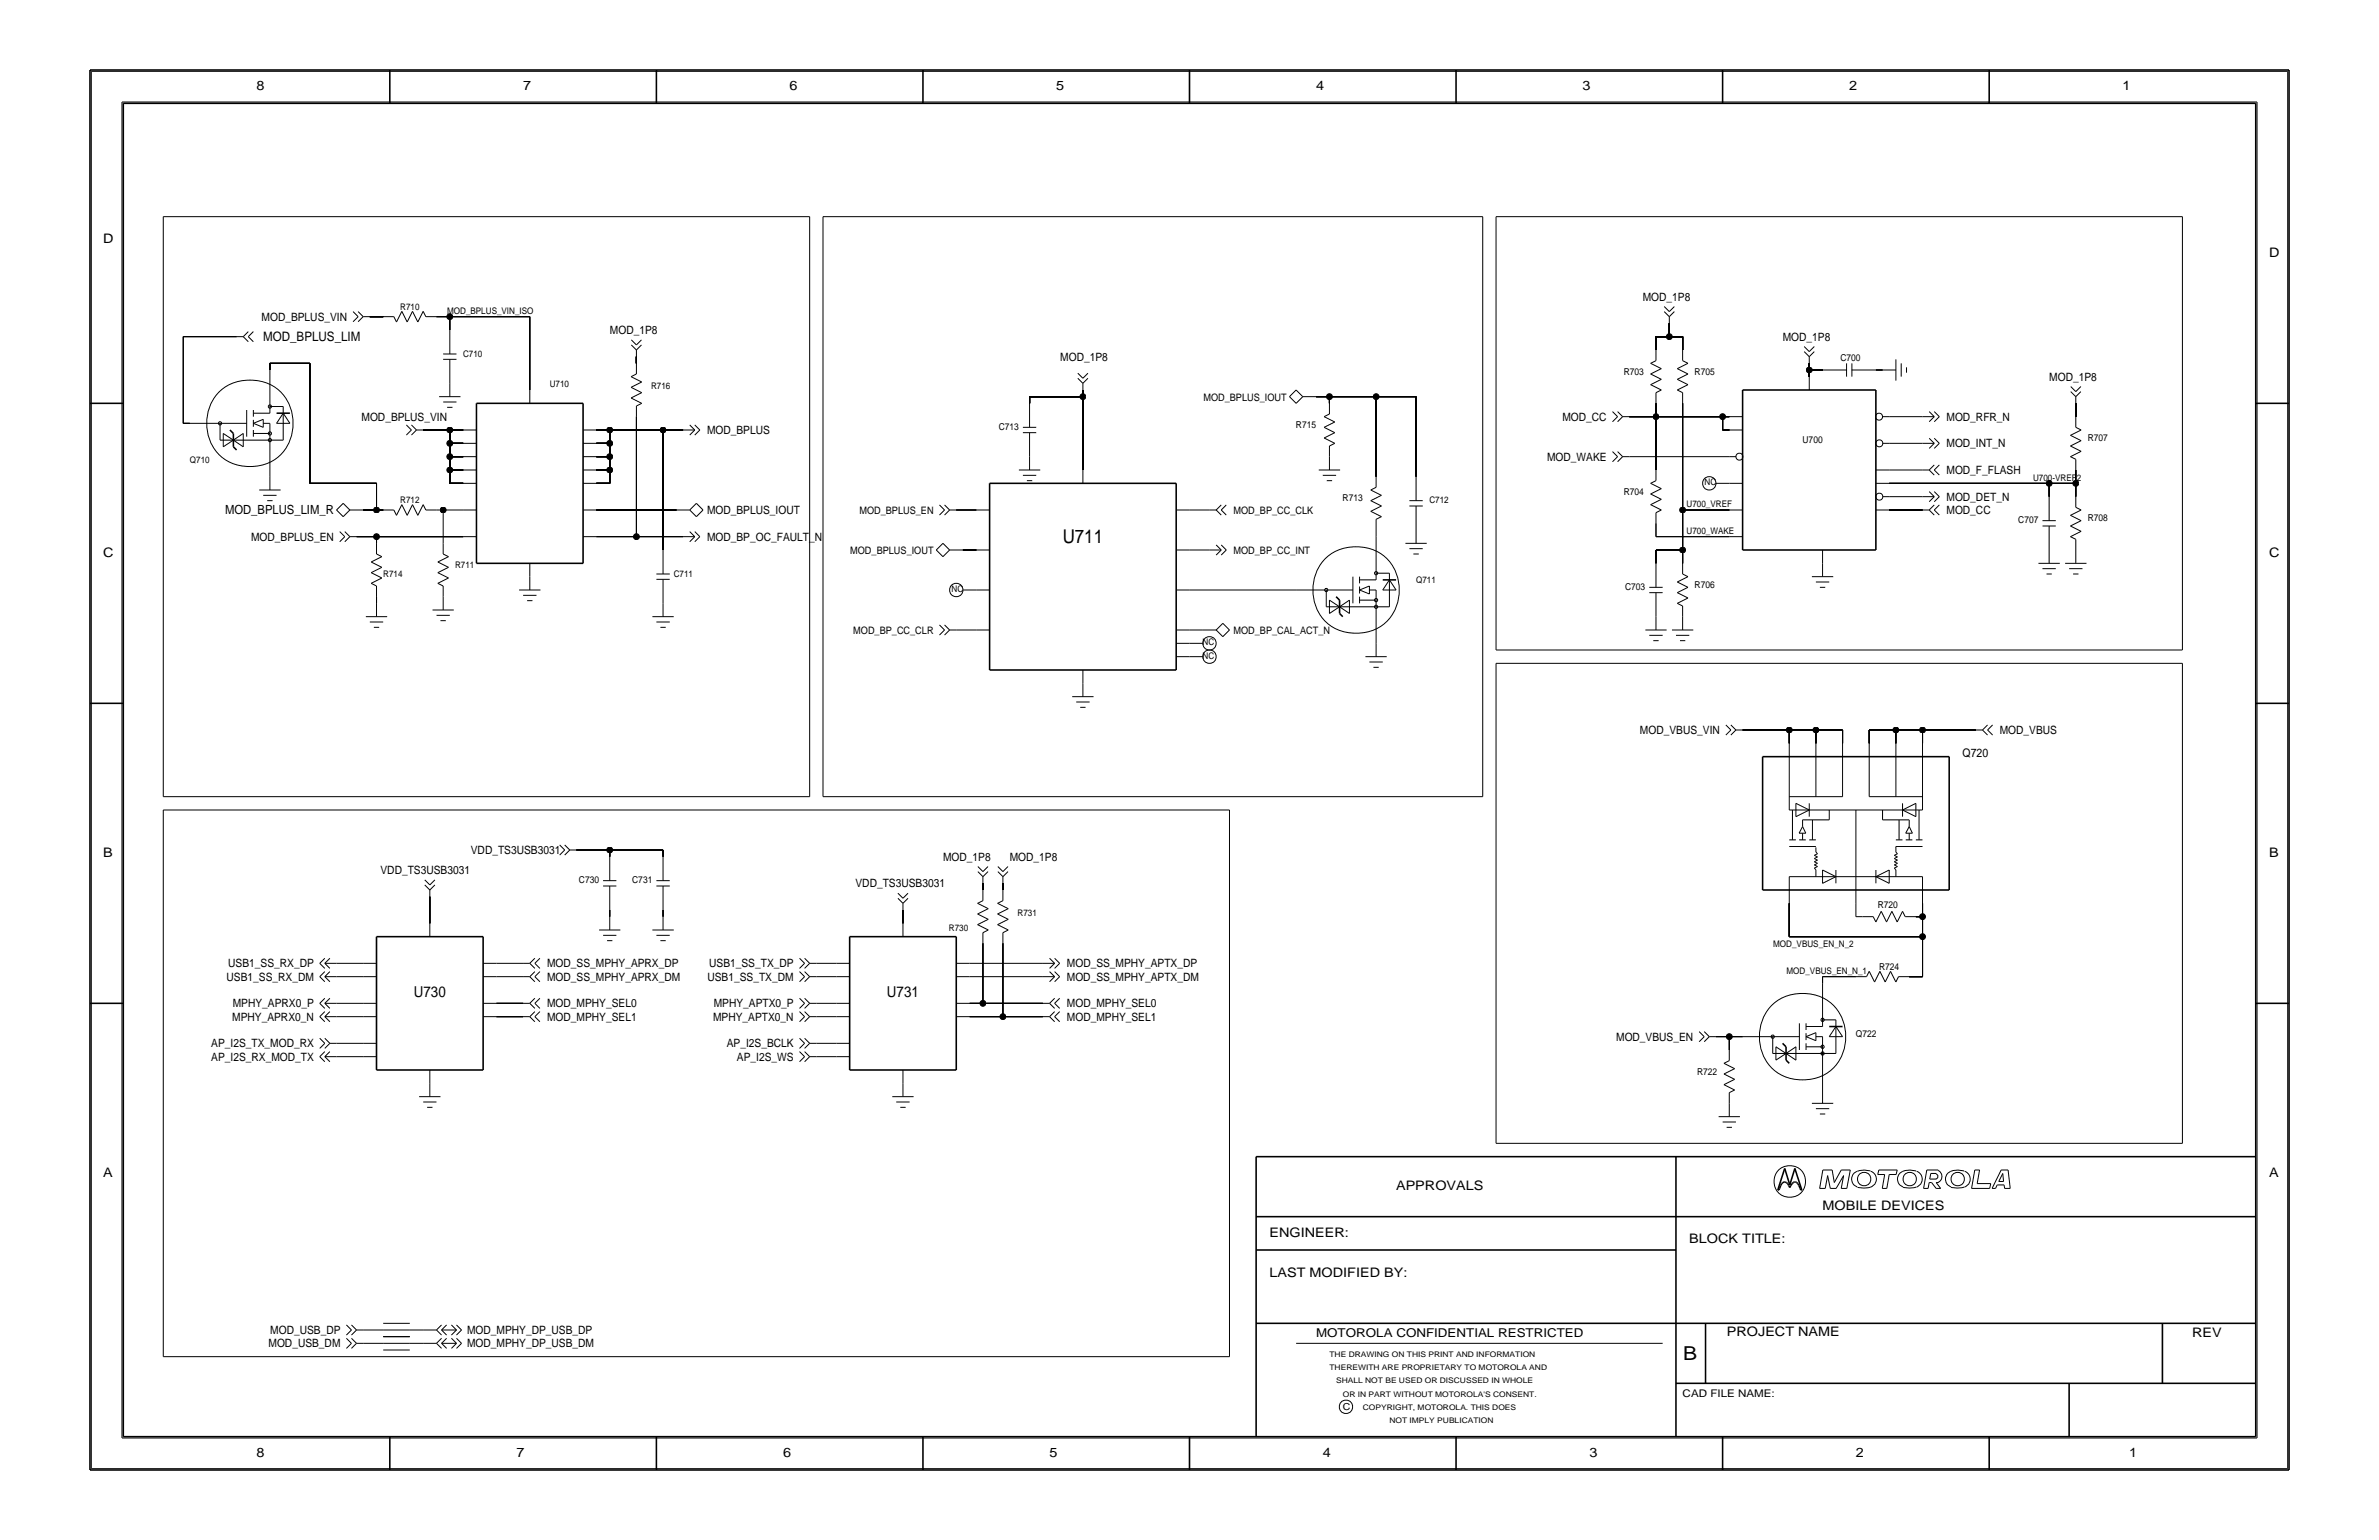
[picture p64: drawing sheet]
<svg xmlns="http://www.w3.org/2000/svg" width="432mm" height="279mm" viewBox="0 0 432 279" stroke-linecap="round" stroke-linejoin="round" font-family="sans-serif">
<defs><g id="words">
<text font-size="3.5" x="305.5" y="246.7">B</text>
<text font-size="3.4" x="192.9" y="98.6">U711</text>
<g font-size="2.7">
<text x="75.1" y="180.8">U730</text>
<text x="161" y="180.8">U731</text>
</g>
<g font-size="2.4">
<text x="46.6" y="16.3">8</text>
<text x="94.9" y="16.3">7</text>
<text x="143.3" y="16.3">6</text>
<text x="191.7" y="16.3">5</text>
<text x="238.9" y="16.3">4</text>
<text x="287.3" y="16.3">3</text>
<text x="335.6" y="16.3">2</text>
<text x="385.2" y="16.3">1</text>
<text x="18.7" y="44.1">D</text>
<text x="411.8" y="46.6">D</text>
<text x="47.8" y="61.8">MOD_BPLUS_LIM</text>
<text x="18.7" y="101">C</text>
<text x="411.8" y="101">C</text>
<text x="18.7" y="155.4">B</text>
<text x="411.8" y="155.4">B</text>
<text x="18.7" y="213.5">A</text>
<text x="253.4" y="215.9">APPROVALS</text>
<text x="411.8" y="213.5">A</text>
<text x="330.8" y="219.5">MOBILE DEVICES</text>
<text x="230.4" y="224.4">ENGINEER:</text>
<text x="306.6" y="225.6">BLOCK TITLE:</text>
<text x="230.4" y="231.6">LAST MODIFIED BY:</text>
<text x="313.4" y="242.4">PROJECT NAME</text>
<text x="397.9" y="242.5">REV</text>
<text x="46.6" y="264.3">8</text>
<text x="93.7" y="264.3">7</text>
<text x="142.1" y="264.3">6</text>
<text x="190.5" y="264.3">5</text>
<text x="240.1" y="264.3">4</text>
<text x="288.5" y="264.3">3</text>
<text x="336.9" y="264.3">2</text>
<text x="386.4" y="264.3">1</text>
</g>
<text font-size="2.3" x="40.8" y="93.3">MOD_BPLUS_LIM_R</text>
<text font-size="2.2" x="238.9" y="242.5">MOTOROLA CONFIDENTIAL RESTRICTED</text>
<g font-size="2.1">
<text x="47.5" y="58.2">MOD_BPLUS_VIN</text>
<text x="298.2" y="54.5">MOD_1P8</text>
<text x="110.7" y="60.6">MOD_1P8</text>
<text x="192.4" y="65.4">MOD_1P8</text>
<text x="323.6" y="61.8">MOD_1P8</text>
<text x="372" y="69.1">MOD_1P8</text>
<text x="65.6" y="76.3">MOD_BPLUS_VIN</text>
<text x="283.6" y="76.3">MOD_CC</text>
<text x="353.3" y="76.3">MOD_RFR_N</text>
<text x="128.3" y="78.7">MOD_BPLUS</text>
<text x="280.8" y="83.6">MOD_WAKE</text>
<text x="353.3" y="81.2">MOD_INT_N</text>
<text x="353.3" y="86">MOD_F_FLASH</text>
<text x="128.3" y="93.3">MOD_BPLUS_IOUT</text>
<text x="353.3" y="93.3">MOD_CC</text>
<text x="353.3" y="90.8">MOD_DET_N</text>
<text x="45.6" y="98.1">MOD_BPLUS_EN</text>
<text x="128.3" y="98.1">MOD_BP_OC_FAULT_N</text>
<text x="297.7" y="133.2">MOD_VBUS_VIN</text>
<text x="356.2" y="137.3">Q720</text>
<text x="363" y="133.2">MOD_VBUS</text>
<text x="85.5" y="154.9">VDD_TS3USB3031</text>
<text x="69.1" y="158.6">VDD_TS3USB3031</text>
<text x="155.3" y="161">VDD_TS3USB3031</text>
<text x="171.2" y="156.1">MOD_1P8</text>
<text x="183.3" y="156.1">MOD_1P8</text>
<text x="41.1" y="177.9">USB1_SS_RX_DM</text>
<text x="41.4" y="175.5">USB1_SS_RX_DP</text>
<text x="99.3" y="177.9">MOD_SS_MPHY_APRX_DM</text>
<text x="99.3" y="175.5">MOD_SS_MPHY_APRX_DP</text>
<text x="128.4" y="177.9">USB1_SS_TX_DM</text>
<text x="128.7" y="175.5">USB1_SS_TX_DP</text>
<text x="193.6" y="177.9">MOD_SS_MPHY_APTX_DM</text>
<text x="193.6" y="175.5">MOD_SS_MPHY_APTX_DP</text>
<text x="42.2" y="185.2">MPHY_APRX0_N</text>
<text x="42.3" y="182.8">MPHY_APRX0_P</text>
<text x="99.3" y="185.2">MOD_MPHY_SEL1</text>
<text x="99.3" y="182.8">MOD_MPHY_SEL0</text>
<text x="129.4" y="185.2">MPHY_APTX0_N</text>
<text x="129.5" y="182.8">MPHY_APTX0_P</text>
<text x="193.6" y="185.2">MOD_MPHY_SEL1</text>
<text x="193.6" y="182.8">MOD_MPHY_SEL0</text>
<text x="38.3" y="190">AP_I2S_TX_MOD_RX</text>
<text x="131.9" y="190">AP_I2S_BCLK</text>
<text x="293.3" y="188.8">MOD_VBUS_EN</text>
<text x="38.3" y="192.4">AP_I2S_RX_MOD_TX</text>
<text x="133.8" y="192.4">AP_I2S_WS</text>
<text x="48.7" y="244.4">MOD_USB_DM</text>
<text x="49" y="242">MOD_USB_DP</text>
<text x="84.8" y="244.4">MOD_MPHY_DP_USB_DM</text>
<text x="84.8" y="242">MOD_MPHY_DP_USB_DP</text>
</g>
<g font-size="1.9">
<text x="218.4" y="72.7">MOD_BPLUS_IOUT</text>
<text x="156" y="93.3">MOD_BPLUS_EN</text>
<text x="223.9" y="93.3">MOD_BP_CC_CLK</text>
<text x="154.3" y="100.5">MOD_BPLUS_IOUT</text>
<text x="223.9" y="100.5">MOD_BP_CC_INT</text>
<text x="154.9" y="115">MOD_BP_CC_CLR</text>
<text x="223.9" y="115">MOD_BP_CAL_ACT_N</text>
<text x="305.4" y="253.4">CAD FILE NAME:</text>
</g>
<g font-size="1.7">
<text x="334.1" y="65.4">C700</text>
<text x="294.7" y="68">R703</text>
<text x="307.6" y="68">R705</text>
<text x="235.2" y="77.7">R715</text>
<text x="181.3" y="78">C713</text>
<text x="327.2" y="80.4">U700</text>
<text x="378.9" y="80.1">R707</text>
<text x="294.7" y="89.8">R704</text>
<text x="243.7" y="91">R713</text>
<text x="366.3" y="94.9">C707</text>
<text x="378.9" y="94.6">R708</text>
<text x="295" y="107">C703</text>
<text x="307.6" y="106.7">R706</text>
<text x="105.1" y="160.3">C730</text>
<text x="114.8" y="160.3">C731</text>
<text x="340.8" y="164.8">R720</text>
<text x="341.1" y="176">R724</text>
<text x="336.9" y="188.1">Q722</text>
<text x="308" y="195">R722</text>
<text x="243.7" y="255.8">C</text>
</g>
<g font-size="1.6">
<text x="72.6" y="56.2">R710</text>
<text x="81.2" y="57">MOD_BPLUS_VIN_ISO</text>
<text x="84.1" y="64.7">C710</text>
<text x="99.8" y="70.2">U710</text>
<text x="118.2" y="70.7">R716</text>
<text x="34.5" y="84.1">Q710</text>
<text x="309.4" y="88.1">NC</text>
<text x="369" y="87.2">U700-VREF2</text>
<text x="72.6" y="91.3">R712</text>
<text x="259.4" y="91.3">C712</text>
<text x="306.1" y="92">U700_VREF</text>
<text x="306.1" y="96.9">U700_WAKE</text>
<text x="69.5" y="104.6">R714</text>
<text x="82.6" y="103.1">R711</text>
<text x="122.3" y="104.6">C711</text>
<text x="172.7" y="107.4">NC</text>
<text x="257" y="105.8">Q711</text>
<text x="218.3" y="119.5">NC</text>
<text x="218.3" y="117.1">NC</text>
<text x="184.7" y="166.2">R731</text>
<text x="172.2" y="168.8">R730</text>
<text x="321.9" y="171.9">MOD_VBUS_EN_N_2</text>
<text x="324.3" y="176.7">MOD_VBUS_EN_N_1</text>
</g>
<g font-size="1.4">
<text x="241.3" y="246.1">THE DRAWING ON THIS PRINT AND INFORMATION</text>
<text x="241.3" y="248.6">THEREWITH ARE PROPRIETARY TO MOTOROLA AND</text>
<text x="242.5" y="251">SHALL NOT BE USED OR DISCUSSED IN WHOLE</text>
<text x="243.7" y="253.4">OR IN PART WITHOUT MOTOROLA'S CONSENT.</text>
<text x="247.3" y="255.8">COPYRIGHT, MOTOROLA. THIS DOES</text>
<text x="252.2" y="258.2">NOT IMPLY PUBLICATION</text>
</g>
</g></defs>
<!-- layer: Nets -->
<g fill="none" stroke="#000" stroke-width=".18">
<path d="M29.6 39.3v105.2zM29.6 39.3h117.4zM147 39.3v105.2zM149.4 39.3h119.7zM149.4 39.3v105.2zM269.1 39.3v105.2zM271.5 39.3h124.6zM271.5 39.3v78.6zM396.1 39.3v78.6zM67.1 57.5h2.4zM79.2 57.5h2.4zM81.6 57.5h14.6z"/>
<path d="M81.6 57.5v2.4zM96.2 57.5v13.3zM303 58.7v2.4zM33.3 76.8h1.2zM33.3 61.1h9.6zM33.3 61.1v15.7zM49 65.9h7.2zM49 65.9v1.2zM56.2 65.9v21.8zM76.8 78h4.8zM81.6 78h2.5zM81.6 78v2.4z"/>
<path d="M108.3 78h2.4zM110.7 78v2.4zM110.7 78h9.6zM115.5 75.6v21.8zM115.5 64.7v1.2zM120.3 78v21.8zM120.3 78h3.7zM186.9 72v1.2zM186.9 72h9.6zM196.5 72v13.3zM196.5 70.8v1.2zM238.9 72h2.4z"/>
<path d="M241.3 72v1.2zM241.3 72h8.5zM249.8 72v14.5zM249.8 72h7.2zM257 72v14.5zM295.7 75.6h4.9zM300.6 75.6h12.1zM300.6 61.1v2.4zM300.6 75.6v9.7zM300.6 73.2v2.4zM300.6 61.1h2.4zM303 61.1h2.4z"/>
<path d="M305.4 61.1v2.4zM305.4 73.2v19.3zM312.7 78h1.2zM312.7 75.6v2.4zM312.7 75.6h1.2zM328.4 67.1v1.2zM328.4 65.9v1.2zM328.4 67.1h2.4zM340.5 67.1h1.2zM342.9 75.6h6zM376.8 73.2v2.4zM56.2 87.7h12.1z"/>
<path d="M64.7 97.4h3.6zM65.9 92.5h2.4zM68.3 92.5h1.2zM68.3 87.7v4.8zM68.3 97.4v1.2zM68.3 97.4h15.8zM79.2 92.5h1.2zM80.4 92.5h3.7zM80.4 92.5v6.1zM81.6 80.4h2.5zM81.6 80.4v2.5zM81.6 82.9h2.5z"/>
<path d="M81.6 82.9v2.4zM81.6 85.3h2.5zM81.6 85.3v2.4zM81.6 87.7h2.5zM108.3 97.4h7.2zM108.3 87.7h2.4zM108.3 85.3h2.4zM108.3 82.9h2.4zM108.3 80.4h2.4zM108.3 92.5h14.5zM110.7 85.3v2.4zM110.7 82.9v2.4z"/>
<path d="M110.7 80.4v2.5zM115.5 97.4h8.5zM173.6 92.5h3.6zM174.8 99.8h2.4zM215.9 99.8h3.6zM215.9 92.5h3.6zM249.8 96.2v1.2zM295.7 82.9h18.2zM300.6 94.9v2.5zM300.6 97.4h13.3zM300.6 99.8v2.4zM300.6 99.8h4.8z"/>
<path d="M305.4 99.8v2.4zM305.4 92.5v7.3zM305.4 92.5h8.5zM342.9 87.7h29zM342.9 92.5h6zM342.9 90.1h6zM342.9 85.3h6zM342.9 80.4h6zM371.9 87.7v2.4zM371.9 87.7h4.9zM376.8 87.7v2.4zM376.8 85.3v2.4z"/>
<path d="M68.3 108.3v1.2zM173.6 114.3h3.6zM215.9 114.3h2.4zM215.9 107h19.4zM271.5 117.9h124.6zM271.5 120.3h124.6zM271.5 120.3v87.1zM316.3 132.4h8.5zM324.8 132.4v2.5zM324.8 132.4h4.8zM329.6 132.4v2.5zM329.6 132.4h4.8z"/>
<path d="M334.4 132.4v2.5zM339.3 132.4v2.5zM339.3 132.4h4.8zM344.1 132.4v2.5zM344.1 132.4h4.8zM348.9 132.4h9.7zM348.9 132.4v2.5zM396.1 120.3v87.1zM29.6 144.5h117.4zM29.6 147v99.1zM29.6 147h193.6zM104.6 154.2h6.1z"/>
<path d="M110.7 154.2v1.2zM110.7 154.2h9.6zM120.3 154.2v1.2zM149.4 144.5h119.7zM223.2 147v99.1zM61.1 177.2h4.8zM61.1 174.8h4.8zM78 162.7v4.8zM90.1 177.2h4.8zM90.1 174.8h4.8zM110.7 165.1v1.2zM120.3 165.1v1.2z"/>
<path d="M148.2 174.8h3.6zM148.2 177.2h3.6zM163.9 165.1v2.4zM176 174.8h13.3zM176 177.2h13.3zM178.4 160.3v1.2zM178.4 171.1v10.9zM182 160.3v1.2zM182 171.1v13.4zM324.8 163.9v6zM324.8 169.9h24.1zM330.8 177.2v1.2z"/>
<path d="M330.8 177.2h6.1zM336.9 163.9v2.4zM336.9 166.3h1.2zM346.5 177.2h2.4zM347.7 166.3h1.2zM348.9 163.9v2.4zM348.9 166.3v3.6zM348.9 169.9v7.3zM61.1 191.7h4.8zM61.1 189.3h4.8zM61.1 184.5h4.8zM61.1 182h4.8z"/>
<path d="M90.1 182h4.8zM90.1 184.5h4.8zM148.2 191.7h3.6zM148.2 189.3h3.6zM148.2 184.5h3.6zM148.2 182h3.6zM176 182h2.4zM176 184.5h6zM178.4 182h10.9zM182 184.5h7.3zM311.5 188.1h2.4zM313.9 188.1v2.4z"/>
<path d="M313.9 188.1h2.4zM271.5 207.4h124.6zM29.6 246.1h193.6zM65.9 243.7h3.6zM65.9 241.3h3.6zM74.4 243.7h2.4zM74.4 241.3h2.4z"/>
</g>
<g fill="#000" stroke="#000" stroke-width=".18">
<circle cx="81.6" cy="57.5" r=".53"/>
<circle cx="81.6" cy="78" r=".53"/>
<circle cx="110.7" cy="78" r=".53"/>
<circle cx="120.3" cy="78" r=".53"/>
<circle cx="196.5" cy="72" r=".53"/>
<circle cx="241.3" cy="72" r=".53"/>
<circle cx="249.8" cy="72" r=".53"/>
<circle cx="300.6" cy="75.6" r=".53"/>
<circle cx="303" cy="61.1" r=".53"/>
<circle cx="312.7" cy="75.6" r=".53"/>
<circle cx="328.4" cy="67.1" r=".53"/>
<circle cx="68.3" cy="97.4" r=".53"/>
<circle cx="68.3" cy="92.5" r=".53"/>
<circle cx="80.4" cy="92.5" r=".53"/>
<circle cx="81.6" cy="85.3" r=".53"/>
<circle cx="81.6" cy="80.4" r=".53"/>
<circle cx="81.6" cy="82.9" r=".53"/>
<circle cx="110.7" cy="82.9" r=".53"/>
<circle cx="110.7" cy="80.4" r=".53"/>
<circle cx="110.7" cy="85.3" r=".53"/>
<circle cx="115.5" cy="97.4" r=".53"/>
<circle cx="305.4" cy="99.8" r=".53"/>
<circle cx="305.4" cy="92.5" r=".53"/>
<circle cx="371.9" cy="87.7" r=".53"/>
<circle cx="376.8" cy="87.7" r=".53"/>
<circle cx="324.8" cy="132.4" r=".53"/>
<circle cx="329.6" cy="132.4" r=".53"/>
<circle cx="344.1" cy="132.4" r=".53"/>
<circle cx="348.9" cy="132.4" r=".53"/>
<circle cx="110.7" cy="154.2" r=".53"/>
<circle cx="348.9" cy="169.9" r=".53"/>
<circle cx="348.9" cy="166.3" r=".53"/>
<circle cx="178.4" cy="182" r=".53"/>
<circle cx="182" cy="184.5" r=".53"/>
<circle cx="313.9" cy="188.1" r=".53"/>
</g>
<!-- layer: Components -->
<g fill="none" stroke="#000" stroke-width=".18">
<path d="M64.1 56.5l.9 1zM65 57.5l-.9 .9zM65 56.5l.9 1zM65.9 57.5l-.9 .9zM65.9 57.5h1.2zM69.5 57.5h2zM71.5 57.5l.5 .9zM72.9 56.5l1 1.9zM72.9 56.5l-.9 1.9zM74.9 56.5l-1 1.9zM74.9 56.5l.9 1.9zM76.8 56.5l.5 1z"/>
<path d="M76.8 56.5l-1 1.9zM77.3 57.5h1.9zM81.6 59.9v4.3zM302.1 55.6l.9 .9zM302.1 56.5l.9 1zM303 57.5v1.2zM303.9 55.6l-.9 .9zM303.9 56.5l-.9 1zM34.5 76.8h10.3zM39.7 76.6h.5v.4h-.5zM39.9 79.9h11.5zM39.9 76.8v3.1z"/>
<path d="M40.1 70.8a8.1 8.1 0 0 1 12 1.9 8.2 8.2 0 0 1-2.6 10.9 8.3 8.3 0 0 1-10.2-1.6 8.3 8.3 0 0 1 .8-11.2zM40.5 78.6v2.5zM40.5 78.6l1.9 1.3zM42.4 79.9l1.7 1.2zM42.4 79.9l1.7-1.3zM42.9 61.1h1.2zM44.1 61.1l1 .9zM44.1 78.6v2.5zM44.8 74.4v4.8zM45.1 61.1l.9 .9zM45.1 60.2l-1 .9zM46 78.6h3z"/>
<path d="M46 75h3zM46 60.2l-.9 .9zM46 78v1.2zM46 74.4v1.2zM46 76.2v1.2zM46 76.8l1.8-.7zM46 76.8l1.8 .7zM47.8 76.1v1.4zM47.8 76.8h1.2zM48.8 79.7h.4v.4h-.4zM48.8 78.4h.4v.4h-.4zM48.8 73.6h.4v.4h-.4z"/>
<path d="M49 67.1v7.9zM49 76.8v9.7zM49 73.8h2.4zM50.2 76.8h2.4zM51.4 75l1.2 1.8zM51.4 73.8v6.1zM51.4 75l-1.2 1.8zM73.8 77.1l.9 .9zM74.7 78l-.9 .9zM74.7 77.1l.9 .9zM75.6 78l-.9 .9zM75.6 78h1.2z"/>
<path d="M79.7 72h3.9zM80.4 65.2h2.5zM80.4 72.9h2.5zM80.4 64.2h2.5zM81.2 73.9h.9zM81.6 69.5v2.5zM81.6 65.2v4.3zM84.1 78h2.4zM96.2 70.8v2.4zM105.8 78h2.5zM114.5 72.2l2-1zM114.5 68.3l2 1z"/>
<path d="M114.5 70.3l2 .9zM114.5 70.3l2-1zM114.5 72.2l2 1zM114.5 68.3l1-.4zM114.6 61.7l.9 .9zM114.6 62.6l.9 .9zM115.5 73.7l1-.5zM115.5 62.6l.9-.9zM115.5 63.5l.9-.9zM115.5 63.5v1.2zM115.5 73.7v1.9zM115.5 65.9v2z"/>
<path d="M124 78h2.1zM125.2 77.1l.9 .9zM125.2 78.9l.9-.9zM126.1 77.1l.9 .9zM126.1 78.9l.9-.9zM185.7 77.5h2.4zM185.7 78.5h2.4zM186.9 78.5v4.4zM186.9 73.2v4.3zM195.6 67.7l.9 .9zM195.6 68.6l.9 .9zM196.5 68.6l1-.9z"/>
<path d="M196.5 69.5l1-.9zM196.5 69.5v1.3zM234 72l1.3 1.2zM235.3 70.8l1.2 1.2zM235.3 70.8l-1.3 1.2zM236.5 72l-1.2 1.2zM236.5 72h2.4zM240.3 77.5l2 1zM240.3 79.5l2-1zM240.3 75.6l2 1zM240.3 77.5l2-.9zM240.3 79.5l2 .9z"/>
<path d="M240.3 75.6l1-.5zM241.3 73.2v1.9zM292.7 74.7l.9 .9zM293.6 75.6l-.9 .9zM293.6 74.7l.9 .9zM294.5 75.6l-.9 .9zM294.5 75.6h1.2zM299.6 67.9l1.9 .9zM299.6 69.8l1.9-1zM299.6 65.9l1.9 1zM299.6 67.9l1.9-1zM299.6 69.8l1.9 1z"/>
<path d="M299.6 65.9l1-.5zM300.6 71.2l.9-.4zM300.6 63.5v1.9zM300.6 71.2v2zM304.4 66.9l2 1zM304.4 70.8l2-1zM304.4 68.8l2-.9zM304.4 68.8l2 1zM304.4 66.9l2-1zM304.4 70.8l1 .4zM305.4 65.4l1 .5zM305.4 63.5v1.9z"/>
<path d="M305.4 71.2v2zM313.9 78h2.4zM313.9 75.6h2.4zM327.5 62.9l.9 .9zM327.5 63.8l.9 .9zM328.4 64.7v1.2zM328.4 68.3v2.5zM329.3 62.9l-.9 .9zM329.3 63.8l-.9 .9zM330.8 67.1h4.4zM335.2 65.9v2.4zM336.1 67.1h4.4z"/>
<path d="M336.1 65.9v2.4zM341.7 75.6h1.2zM341.7 67.1h2.4zM344.1 65.2v3.9zM345.1 65.9v2.4zM346 66.6v1zM348.9 75.6h2.2zM350.2 74.7l.9 .9zM350.2 79.5l.9 .9zM350.2 76.5l.9-.9zM351.1 74.7l.9 .9zM351.1 79.5l.9 .9z"/>
<path d="M351.1 76.5l.9-.9zM375.8 79l1.9 .9zM375.8 79l1.9-1zM375.8 70.1l1 .9zM375.8 71l1 1zM376.8 77.5l.9 .5zM376.8 71l.9-.9zM376.8 72l.9-1zM376.8 72v1.2zM376.8 75.6v1.9zM40.5 81.1l1.9-1.2zM47.1 88.9h3.8z"/>
<path d="M47.8 89.9h2.4zM48.5 90.8h1zM49 86.5v2.4zM61.1 92.5l1.2 1.2zM61.7 96.4l.9 1zM62.3 91.3l1.2 1.2zM62.3 91.3l-1.2 1.2zM62.6 97.4l-.9 .9zM62.6 96.4l.9 1zM63.5 92.5l-1.2 1.2zM63.5 97.4l-.9 .9zM63.5 97.4h1.2z"/>
<path d="M63.5 92.5h2.4zM68.3 98.6v1.9zM69.5 92.5h2zM71.5 92.5l.5 1zM72.9 91.6l1 1.9zM72.9 91.6l-.9 1.9zM74.9 91.6l-1 1.9zM74.9 91.6l.9 1.9zM76.8 91.6l.5 .9zM76.8 91.6l-1 1.9zM77.3 92.5h1.9zM80.4 98.6v1.9z"/>
<path d="M84.1 85.3h2.4zM84.1 87.7h2.4zM84.1 82.9h2.4zM84.1 92.5h2.4zM84.1 97.4h2.4zM84.1 80.4h2.4zM105.8 97.4h2.5zM105.8 92.5h2.5zM105.8 87.7h2.5zM105.8 85.3h2.5zM105.8 82.9h2.5zM105.8 80.4h2.5z"/>
<path d="M120.3 99.8v4.3zM122.8 92.5h2.4zM124 97.4h2.1zM125.2 96.4l.9 1zM125.2 92.5l1.2 1.2zM125.2 92.5l1.2-1.2zM125.2 98.3l.9-.9zM126.1 96.4l.9 1zM126.1 98.3l.9-.9zM126.4 91.3l1.2 1.2zM127.6 92.5l-1.2 1.2zM169.9 99.8l1.2 1.2z"/>
<path d="M170.5 91.6l.9 .9zM171.1 98.6l1.3 1.2zM171.1 98.6l-1.2 1.2zM171.4 92.5l-.9 .9zM171.4 91.6l1 .9zM172.4 99.8l-1.3 1.2zM172.4 92.5l-1 .9zM172.4 92.5h1.2zM172.4 99.8h2.4zM177.2 99.8h2.4zM177.2 92.5h2.4zM184.9 85.3h3.9z"/>
<path d="M185.7 86.2h2.4zM186.4 87.2h1zM186.9 82.9v2.4zM196.5 85.3v2.4zM213.5 99.8h2.4zM213.5 92.5h2.4zM219.5 92.5h1.2zM219.5 99.8h2.2zM220.7 98.9l1 .9zM220.7 92.5l1 .9zM221.7 98.9l.9 .9zM221.7 92.5l.9 .9z"/>
<path d="M221.7 91.6l-1 .9zM222.6 91.6l-.9 .9zM239.4 85.3h3.8zM240.1 86.2h2.4zM240.8 87.2h1zM241.3 80.9l1-.5zM241.3 82.9v2.4zM241.3 80.9v2zM248.8 90.8l1.9 1zM248.8 92.8l1.9-1zM248.8 88.9l1.9 1zM248.8 90.8l1.9-.9z"/>
<path d="M248.8 92.8l1.9 .9zM248.8 88.9l1-.5zM249.8 94.2l.9-.5zM249.8 86.5v1.9zM249.8 94.2v2zM249.8 97.4v7.8zM255.1 98.6h3.9zM255.8 91.8h2.4zM255.8 99.5h2.4zM255.8 90.8h2.4zM257 96.2v2.4zM257 91.8v4.4z"/>
<path d="M257 86.5v4.3zM292.7 81.9l.9 1zM293.6 82.9l-.9 .9zM293.6 81.9l.9 1zM294.5 82.9l-.9 .9zM294.5 82.9h1.2zM299.6 89.6l1.9 1zM299.6 91.6l1.9-1zM299.6 87.7l1.9 1zM299.6 89.6l1.9-.9zM299.6 91.6l1.9 .9zM299.6 87.7l1-.5z"/>
<path d="M300.6 93l.9-.5zM300.6 85.3v1.9zM300.6 93v1.9zM311.5 87.7h2.4zM313.9 92.5h2.4zM313.9 87.7h2.4zM313.9 97.4h2.4zM313.9 82.9h1.2zM330.8 99.8v2.4zM340.5 92.5h2.4zM340.5 87.7h2.4zM340.5 85.3h2.4z"/>
<path d="M341.7 80.4h1.2zM341.7 90.1h1.2zM348.9 85.3h1.3zM348.9 92.5h1.3zM348.9 80.4h2.2zM348.9 90.1h2.2zM350.2 89.2l.9 .9zM350.2 81.4l.9-1zM350.2 85.3l.9 .9zM350.2 91l.9-.9zM350.2 92.5l.9 .9zM351.1 89.2l.9 .9z"/>
<path d="M351.1 81.4l.9-1zM351.1 85.3l.9 .9zM351.1 84.4l-.9 .9zM351.1 91l.9-.9zM351.1 92.5l.9 .9zM351.1 91.6l-.9 .9zM352 84.4l-.9 .9zM352 91.6l-.9 .9zM370.7 94.5h2.4zM370.7 95.4h2.4zM371.9 95.4v4.4zM371.9 90.1v4.4z"/>
<path d="M371.9 99.8v2.4zM375.8 82.9l1.9-1zM375.8 93.5l1.9 1zM375.8 97.4l1.9-1zM375.8 80.9l1.9-1zM375.8 80.9l1.9 1zM375.8 82.9l1 .4zM375.8 95.4l1.9-.9zM375.8 95.4l1.9 1zM375.8 93.5l1.9-1zM375.8 97.4l1 .5zM376.8 92l.9 .5z"/>
<path d="M376.8 83.3v2zM376.8 90.1v1.9zM376.8 97.9v1.9zM376.8 99.8v2.4zM66.4 111.9h3.9zM67.1 112.8h2.4zM67.4 102l1.9 .9zM67.4 105.8l1.9-.9zM67.4 103.9l1.9-1zM67.4 103.9l1.9 1zM67.4 102l1.9-1zM67.4 105.8l.9 .5z"/>
<path d="M67.9 113.8h.9zM68.3 100.5l1 .5zM68.3 109.5v2.4zM68.3 106.3v2zM78.5 110.7h3.9zM79.2 111.6h2.4zM79.5 102l1.9 .9zM79.5 105.8l1.9-.9zM79.5 103.9l1.9-1zM79.5 103.9l1.9 1zM79.5 102l1.9-1zM79.5 105.8l.9 .5z"/>
<path d="M80 112.6h.9zM80.4 100.5l1 .5zM80.4 108.3v2.4zM80.4 106.3v2zM94.2 107h3.9zM94.9 108h2.5zM95.7 109h.9zM96.2 104.6v2.4zM96.2 102.2v2.4zM118.4 111.9h3.9zM119.1 105.1h2.5zM119.1 104.1h2.5z"/>
<path d="M119.1 112.8h2.5zM119.9 113.8h.9zM120.3 105.1v4.4zM120.3 109.5v2.4zM170.5 113.4l.9 .9zM171.4 114.3l-.9 .9zM171.4 113.4l1 .9zM172.4 114.3l-1 .9zM172.4 114.3h1.2zM174.8 107h2.4zM177.2 114.3h2.4zM177.2 107h2.4z"/>
<path d="M213.5 119.1h2.4zM213.5 116.7h2.4zM213.5 114.3h2.4zM213.5 107h2.4zM215.9 119.1h2.4zM215.9 116.7h2.4zM218.3 114.3h2.4zM220.7 100.7l1-.9zM220.7 114.3l1.2 1.2zM220.7 114.3l1.2-1.2zM221.7 100.7l.9-.9zM221.9 113.1l1.3 1.2z"/>
<path d="M223.2 114.3l-1.3 1.2zM235.3 107h10.3zM240.5 106.8h.4v.4h-.4zM240.7 110.1h11.5zM240.7 107v3.1zM240.9 101a8.1 8.1 0 0 1 12 1.9 8.2 8.2 0 0 1-2.6 10.9 8.3 8.3 0 0 1-10.2-1.6 8.3 8.3 0 0 1 .8-11.2zM241.3 108.9v2.4zM241.3 111.3l1.8-1.2zM241.3 108.9l1.8 1.2zM243.1 110.1l1.8 1.2zM243.1 110.1l1.8-1.2zM244.9 108.9v2.4z"/>
<path d="M245.6 104.6v4.9zM246.8 108.9h3zM246.8 105.2h3zM246.8 108.3v1.2zM246.8 104.6v1.2zM246.8 106.4v1.3zM246.8 107l1.8-.7zM246.8 107l1.8 .8zM247.8 119.1h3.9zM248.6 106.3v1.5zM248.6 107h1.2zM249.6 109.9h.4v.4h-.4z"/>
<path d="M249.6 108.7h.4v.4h-.4zM249.6 103.8h.4v.4h-.4zM249.8 116.7v2.4zM249.8 107v9.7zM249.8 104h2.4zM251 107h2.4zM252.2 105.2l1.2 1.8zM252.2 104v6.1zM252.2 105.2l-1.2 1.8zM256.5 100.5h1zM298.6 114.3h3.9zM299.4 106.6h2.4z"/>
<path d="M299.4 107.5h2.4zM299.4 115.3h2.4zM300.1 116.2h1zM300.6 107.5v4.4zM300.6 102.2v4.4zM300.6 111.9v2.4zM303.5 114.3h3.8zM304.2 115.3h2.4zM304.4 105.6l2 1zM304.4 109.5l2-1zM304.4 107.5l2-.9zM304.4 107.5l2 1z"/>
<path d="M304.4 105.6l2-1zM304.4 109.5l1 .4zM304.9 116.2h1zM305.4 104.1l1 .5zM305.4 102.2v1.9zM305.4 109.9v2zM305.4 111.9v2.4zM328.9 104.6h3.8zM329.6 105.6h2.4zM330.3 106.6h1zM330.8 102.2v2.4zM370 102.2h3.9z"/>
<path d="M370.7 103.2h2.4zM371.4 104.1h1zM374.8 102.2h3.9zM375.6 103.2h2.4zM376.3 104.1h1zM194.6 126.4h3.9zM195.3 127.4h2.5zM196.1 128.3h.9zM196.5 124v2.4zM196.5 121.6v2.4zM248.6 120.1h2.4zM249.3 121.1h1z"/>
<path d="M313.2 131.5l1 .9zM314.2 132.4l-1 1zM314.2 131.5l.9 .9zM315.1 132.4l-.9 1zM315.1 132.4h1.2zM324.8 134.9v12.1zM329.6 134.9v9.6zM334.4 134.9v9.6zM339.3 134.9v9.6zM344.1 134.9v9.6zM348.9 134.9v12.1zM358.6 132.4h1.2z"/>
<path d="M359.8 132.4l1 1zM360.8 132.4l.9 1zM360.8 131.5l-1 .9zM361.7 131.5l-.9 .9zM77.1 159.6l.9 1zM78.9 159.6l-.9 1zM101.6 153.3l.9 .9zM102.5 154.2l-.9 .9zM102.5 153.3l.9 .9zM103.4 154.2l-.9 .9zM103.4 154.2h1.2zM109.5 159.8h2.4z"/>
<path d="M110.7 155.4v4.4zM119.1 159.8h2.5zM120.3 155.4v4.4zM177.5 157.2l.9 .9zM177.5 158.1l.9 1zM178.4 158.1l.9-.9zM178.4 159.1l.9-1zM178.4 159.1v1.2zM181.1 157.2l.9 .9zM181.1 158.1l.9 1zM182 158.1l1-.9zM182 159.1l1-1z"/>
<path d="M182 159.1v1.2zM324.8 152.4h1.2zM324.8 159.1v4.8zM324.8 147h24.1zM324.8 144.5h9.6zM324.8 153.6h4.8zM324.8 159.1h24.1zM325.3 147v5.4zM326 145.7v2.5zM326 145.7l2.4 1.3zM326 148.2l2.4-1.2zM326.5 151.2h1.3z"/>
<path d="M326.5 152.4h1.3zM327.2 150l.6 1.2zM327.2 151.2v1.2zM327.2 150l-.7 1.2zM327.2 148.7v1.3zM327.2 148.7h4.8zM328.4 152.4h1.2zM328.4 145.7v2.5zM329 148.7v3.7zM329.3 157.5l.6-.3zM329.3 156.9l.6-.3zM329.3 155.2l.6-.3z"/>
<path d="M329.3 156.3l.6-.2zM329.3 155.8l.6-.3zM329.3 157.5l.3 .3zM329.3 156.9l.6 .3zM329.3 156.3l.6 .3zM329.3 155.8l.6 .3zM329.3 155.2l.6 .3zM329.6 157.8v1.3zM329.6 153.7v.9zM329.6 154.6l.3 .3zM330.8 157.8v2.5zM330.8 157.8l2.4 1.3z"/>
<path d="M332 147v1.7zM333.2 157.8v2.5zM336.9 147v16.9zM339.3 144.5h9.6zM340.5 157.8v2.5zM340.5 159.1l2.4 1.2zM340.5 159.1l2.4-1.3zM341.7 147v1.7zM341.7 148.7h4.8zM342.9 157.8v2.5zM343.8 157.5l.6-.3zM343.8 156.3l.6-.2z"/>
<path d="M343.8 156.9l.6-.3zM343.8 155.8l.6-.3zM343.8 155.2l.6-.3zM343.8 157.5l.3 .3zM343.8 156.3l.6 .3zM343.8 156.9l.6 .3zM343.8 155.2l.6 .3zM343.8 155.8l.6 .3zM344.1 152.4h1.2zM344.1 154.6l.3 .3zM344.1 157.8v1.3zM344.1 153.6v1z"/>
<path d="M344.1 153.6h4.8zM344.7 148.7v3.7zM345.3 145.7v2.5zM345.3 147l2.4 1.2zM345.3 147l2.4-1.3zM345.9 152.4h1.2zM345.9 151.2h1.2zM346.5 150l.6 1.2zM346.5 151.2v1.2zM346.5 150l-.6 1.2zM346.5 148.7v1.3zM347.7 152.4h1.2z"/>
<path d="M347.7 145.7v2.5zM348.3 147v5.4zM348.9 159.1v4.8zM58 174.8l1 .9zM58 177.2l1 .9zM58 174.8l1-.9zM58 177.2l1-.9zM59 174.8l.9 .9zM59 177.2l.9 .9zM59 174.8h2.1zM59 174.8l.9-.9zM59 177.2h2.1z"/>
<path d="M59 177.2l.9-.9zM65.9 177.2h2.4zM65.9 174.8h2.4zM77.1 160.6l.9 .9zM78 161.5v1.2zM78 167.5v2.4zM78.9 160.6l-.9 .9zM87.7 174.8h2.4zM87.7 177.2h2.4zM94.9 174.8h1.3zM94.9 177.2h1.3zM96.2 174.8l.9 .9z"/>
<path d="M96.2 177.2l.9 .9zM97.1 174.8l.9 .9zM97.1 173.9l-.9 .9zM97.1 177.2l.9 .9zM97.1 176.3l-.9 .9zM98 173.9l-.9 .9zM98 176.3l-.9 .9zM108.7 168.7h3.9zM109.5 169.7h2.4zM109.5 160.7h2.4zM110.2 170.7h1zM110.7 166.3v2.4z"/>
<path d="M110.7 160.7v4.4zM118.4 168.7h3.9zM119.1 160.7h2.5zM119.1 169.7h2.5zM119.9 170.7h.9zM120.3 160.7v4.4zM120.3 166.3v2.4zM145.1 173.9l.9 .9zM145.1 176.3l.9 .9zM146 174.8l-.9 .9zM146 173.9l1 .9zM146 177.2l-.9 .9z"/>
<path d="M146 176.3l1 .9zM147 174.8l-1 .9zM147 174.8h1.2zM147 177.2l-1 .9zM147 177.2h1.2zM151.8 177.2h2.4zM151.8 174.8h2.4zM163 162.1l.9 .9zM163 163l.9 .9zM163.9 163.9v1.2zM163.9 167.5v2.4zM164.8 162.1l-.9 .9z"/>
<path d="M164.8 163l-.9 .9zM173.6 174.8h2.4zM173.6 177.2h2.4zM177.4 165.8l2 1zM177.4 167.8l2-1zM177.4 163.9l2 1zM177.4 165.8l2-.9zM177.4 167.8l2 .9zM177.4 163.9l1-.5zM178.4 169.2l1-.5zM178.4 161.5v1.9zM178.4 169.2v1.9z"/>
<path d="M181.1 167.8l1.9-1zM181.1 163.9l1.9 1zM181.1 165.8l1.9 1zM181.1 165.8l1.9-.9zM181.1 167.8l1.9 .9zM181.1 163.9l.9-.5zM182 169.2l1-.5zM182 169.2v1.9zM182 161.5v1.9zM189.3 177.2h2.1zM189.3 174.8h2.1zM190.5 176.3l.9 .9z"/>
<path d="M190.5 173.9l.9 .9zM190.5 178.1l.9-.9zM190.5 175.7l.9-.9zM191.4 176.3l.9 .9zM191.4 173.9l.9 .9zM191.4 178.1l.9-.9zM191.4 175.7l.9-.9zM330.8 178.4v7.8zM330.8 160.3l2.4-1.2zM336.9 177.2h1.9zM338.1 166.3h1.9zM339.3 176.2l.9 2z"/>
<path d="M339.3 176.2l-.5 1zM340 166.3l.5 1zM341.2 176.2l-1 2zM341.2 176.2l1 2zM341.5 165.3l.9 2zM341.5 165.3l-1 2zM343.1 176.2l1 2zM343.1 176.2l-.9 2zM343.4 165.3l1 2zM343.4 165.3l-1 2zM344.6 177.2l-.5 1zM344.6 177.2h1.9z"/>
<path d="M345.3 165.3l.5 1zM345.3 165.3l-.9 2zM345.8 166.3h1.9zM58 191.7l1 .9zM58 182l1 1zM58 184.5l1 .9zM58 188.4l1 .9zM58 191.7l1-.9zM58 182l1-.9zM58 184.5l1-1zM59 191.7l.9 .9zM59 182l.9 1z"/>
<path d="M59 184.5l.9 .9zM59 189.3l-1 .9zM59 188.4l.9 .9zM59 191.7h2.1zM59 191.7l.9-.9zM59 182h2.1zM59 182l.9-.9zM59 184.5h2.1zM59 184.5l.9-1zM59.9 189.3l-.9 .9zM59.9 189.3h1.2zM65.9 191.7h2.4z"/>
<path d="M65.9 189.3h2.4zM65.9 184.5h2.4zM65.9 182h2.4zM76.1 199h3.9zM76.8 199.9h2.4zM78 196.5v2.5zM78 194.1v2.4zM87.7 182h2.4zM87.7 184.5h2.4zM94.9 184.5h1.3zM94.9 182h1.3zM96.2 184.5l.9 .9z"/>
<path d="M96.2 182l.9 1zM97.1 184.5l.9 .9zM97.1 183.5l-.9 1zM97.1 182l.9 1zM97.1 181.1l-.9 .9zM98 183.5l-.9 1zM98 181.1l-.9 .9zM145.1 188.4l.9 .9zM145.1 190.8l.9 .9zM145.1 181.1l.9 .9zM145.1 183.5l.9 1zM146 189.3l-.9 .9z"/>
<path d="M146 188.4l1 .9zM146 191.7l-.9 .9zM146 190.8l1 .9zM146 182l-.9 1zM146 181.1l1 .9zM146 184.5l-.9 .9zM146 183.5l1 1zM147 189.3l-1 .9zM147 189.3h1.2zM147 191.7l-1 .9zM147 191.7h1.2zM147 182l-1 1z"/>
<path d="M147 182h1.2zM147 184.5l-1 .9zM147 184.5h1.2zM151.8 191.7h2.4zM151.8 189.3h2.4zM151.8 184.5h2.4zM151.8 182h2.4zM162 199h3.8zM162.7 199.9h2.4zM163.9 196.5v2.5zM163.9 194.1v2.4zM173.6 182h2.4z"/>
<path d="M173.6 184.5h2.4zM189.3 184.5h1.2zM189.3 182h1.2zM190.5 184.5l.9 .9zM190.5 182l.9 1zM191.4 184.5l.9 .9zM191.4 183.5l-.9 1zM191.4 182l.9 1zM191.4 181.1l-.9 .9zM192.3 183.5l-.9 1zM192.3 181.1l-.9 .9zM308.4 187.2l.9 .9z"/>
<path d="M309.3 188.1l-.9 .9zM309.3 187.2l.9 .9zM310.2 188.1l-.9 .9zM310.2 188.1h1.3zM312.9 194.9l1.9 .9zM312.9 196.8l1.9-1zM312.9 192.9l1.9 1zM312.9 194.9l1.9-1zM312.9 196.8l1.9 1zM312.9 192.9l1-.5zM313.9 198.2l.9-.4zM313.9 190.5v1.9z"/>
<path d="M313.9 198.2v2zM316.3 188.1h10.3zM321.5 187.9h.5v.4h-.5zM321.8 191.1h11.4zM321.8 188.1v3zM322 182a8.1 8.1 0 0 1 12 1.9 8.2 8.2 0 0 1-2.7 11 8.3 8.3 0 0 1-10.2-1.7 8.3 8.3 0 0 1 .9-11.2zM322.3 189.9v2.4zM322.3 192.3l1.9-1.2zM322.3 189.9l1.9 1.2zM324.2 191.1l1.8 1.2zM324.2 191.1l1.8-1.2zM326 189.9v2.4z"/>
<path d="M326.6 185.7v4.8zM327.8 189.9h3zM327.8 186.2h3zM327.8 189.3v1.2zM327.8 185.7v1.2zM327.8 187.5v1.2zM327.8 188.1l1.8-.7zM327.8 188.1l1.8 .7zM329.6 187.4v1.4zM329.6 188.1h1.2zM330.6 190.9h.4v.4h-.4zM330.6 189.7h.4v.4h-.4z"/>
<path d="M330.6 184.8h.4v.4h-.4zM330.8 188.1v9.7zM330.8 185h2.4zM330.8 197.8v2.4zM332 188.1h2.4zM333.2 186.2l1.2 1.9zM333.2 185v6.1zM333.2 186.2l-1.2 1.9zM77.5 200.9h1zM163.4 200.9h1zM311.9 202.6h3.9zM312.7 203.6h2.4z"/>
<path d="M313.4 204.5h1zM313.9 200.2v2.4zM328.9 200.2h3.8zM329.6 201.1h2.4zM330.3 202.1h1zM62.9 240.4l.9 .9zM62.9 242.8l.9 .9zM63.8 241.3l-.9 .9zM63.8 240.4l.9 .9zM63.8 243.7l-.9 .9zM63.8 242.8l.9 .9zM64.7 241.3l-.9 .9z"/>
<path d="M64.7 241.3h1.2zM64.7 243.7l-.9 .9zM64.7 243.7h1.2zM69.5 243.7h4.9zM69.5 242.5h4.9zM69.5 244.9h4.9zM69.5 241.3h4.9zM69.5 240.1h4.9zM76.8 243.7h2.4zM76.8 241.3h2.4zM79.2 243.7l.9 .9zM79.2 241.3l.9 .9z"/>
<path d="M79.2 243.7l.9-.9zM79.2 241.3l.9-.9zM80.1 243.7l1 .9zM80.1 241.3l1 .9zM80.1 243.7l1-.9zM80.1 243.7h2.8zM80.1 241.3l1-.9zM80.1 241.3h2.8zM81.9 242.8l1 .9zM81.9 240.4l1 .9zM82.9 242.8l.9 .9zM82.9 240.4l.9 .9z"/>
<path d="M82.9 243.7l-1 .9zM82.9 241.3l-1 .9zM83.8 243.7l-.9 .9zM83.8 241.3l-.9 .9z"/>
<circle cx="341.1" cy="75.6" r=".63"/>
<circle cx="310.2" cy="87.7" r="1.22"/>
<circle cx="315.7" cy="82.9" r=".63"/>
<circle cx="341.1" cy="80.4" r=".63"/>
<circle cx="341.1" cy="90.1" r=".63"/>
<circle cx="173.6" cy="107.1" r="1.22"/>
<circle cx="219.5" cy="119.1" r="1.22"/>
<circle cx="219.5" cy="116.7" r="1.22"/>
</g>
<g fill="none" stroke="#000" stroke-width=".29">
<path d="M41.7 78l.7 .6zM42.4 78.6v2.5zM50.2 75h2.4zM86.5 73.2v29zM86.5 73.2h19.3zM105.8 73.2v29zM316.3 70.8v29zM316.3 70.8h24.2zM340.5 70.8v29zM42.4 81.1l.5 .5zM179.6 87.7v33.9zM179.6 87.7h33.9z"/>
<path d="M213.5 87.7v33.9zM316.3 99.8h24.2zM86.5 102.2h19.3zM242.5 108.3l.6 .6zM243.1 111.3l.6 .6zM243.1 108.9v2.4zM251 105.2h2.4zM179.6 121.6h33.9zM319.9 137.3h33.9zM319.9 137.3v24.2zM353.8 137.3v24.2zM68.3 169.9v24.2z"/>
<path d="M68.3 169.9h19.4zM87.7 169.9v24.2zM154.2 169.9v24.2zM154.2 169.9h19.4zM173.6 169.9v24.2zM319.9 161.5h33.9zM68.3 194.1h19.4zM154.2 194.1h19.4zM323.5 189.3l.7 .6zM324.2 192.3l.6 .6zM324.2 189.9v2.4zM332 186.2h2.4z"/>
</g>
<!-- layer: Page Border and Title Block -->
<g fill="none" stroke="#000" stroke-width=".29">
<path d="M16.3 12.7h399.2zM16.3 12.7v254zM22.4 18.7h387zM22.4 18.7v242zM70.8 12.7v6zM119.1 12.7v6zM167.5 12.7v6zM215.9 12.7v6zM264.3 12.7v6zM312.7 12.7v6zM361 12.7v6zM409.4 18.7v242z"/>
<path d="M415.5 12.7v254zM16.3 73.2h6.1zM409.4 73.2h6.1zM16.3 127.6h6.1zM409.4 127.6h6.1zM16.3 182h6.1zM409.4 182h6.1zM228 209.9v50.8zM228 209.9h181.4zM304.2 209.9v50.8zM322.7 215.9h.2zM323 215.6l-.1 .3z"/>
<path d="M323.2 215.1l-.2 .5zM323.4 214.7l-.2 .4zM323.6 214.5l.2-.1zM323.6 214.5l-.2 .2zM323.8 214.4h.2zM323.9 212l1 3zM323.9 212l-1.2 3.9zM324 214.4l.2 .1zM324.2 214.5l.3 .2zM324.5 214.7l.2 .4zM324.7 215.1l.2 .4zM325 215.1l-.1 .4z"/>
<path d="M325.3 214.7l-.3 .4zM325.5 214.5l.2-.1zM325.5 214.5l-.2 .2zM325.7 214.4h.2zM325.8 212l1.2 3.9zM325.8 212l-.9 3zM325.9 214.4l.2 .1zM326.1 214.5l.2 .2zM326.3 214.7l.2 .4zM326.5 215.1l.2 .5zM326.7 215.6l.1 .3zM326.8 215.9h.2z"/>
<path d="M228 220.7h181.4zM228 226.8h76.2zM228 240.1h181.4zM304.2 251h105.2zM309.6 240.1v10.9zM375.6 251v9.7zM392.5 240.1v10.9zM16.3 266.7h399.2zM22.4 260.7h387zM70.8 260.7v6zM119.1 260.7v6zM167.5 260.7v6z"/>
<path d="M215.9 260.7v6zM264.3 260.7v6zM312.7 260.7v6zM361 260.7v6z"/>
</g>
<g fill="none" stroke="#000" stroke-width=".18">
<path d="M16.6 12.9v253.6zM16.6 12.9h398.6zM22.1 18.5v242.4zM22.1 18.5h387.6zM409.7 18.5v242.4zM415.2 12.9v253.6zM330.3 215.6h1zM330.9 212.3h1.6zM330.9 212.3l-.6 3.3zM331.7 213.3l-.4 2.3zM331.7 213.3l.5 2.3zM332.2 215.6h1.1z"/>
<path d="M332.5 212.3l.4 2.2zM334.2 212.3h1.6zM334.2 212.3l-1.3 2.2zM334.2 215.6h1zM334.6 213.3l-.4 2.3zM334.6 213.3l-1.3 2.3zM335.8 212.3l-.6 3.3zM337 212.5a1.52 1.52 0 0 0-.9 1.5 1.52 1.52 0 0 0 1 1.4M339.5 212.5l-.1-.1a3.8 3.8 0 0 0-2.3 .1M339.6 212.5a1.56 1.56 0 0 1 .9 1.8 1.56 1.56 0 0 1-1.6 1.2l-1.8-.1M340.8 213.1h1.3zM341 212.3h3.4z"/>
<path d="M341 212.3l-.2 .8zM341.6 215.6h.9zM342.1 213.1l-.5 2.5zM342.9 213.1l-.4 2.5zM342.9 213.1h1.3zM344.4 212.3l-.2 .8zM347.8 212.5a2.85 2.85 0 0 0-3.2 .7 1.55 1.55 0 0 0 .8 2.2M347.8 215.4l-1.3 .1-1.1-.1M347.9 212.5a1.51 1.51 0 0 1 1 1.4 1.51 1.51 0 0 1-1 1.5M349.1 215.6h.9zM349.7 212.3h2.1zM349.7 212.3l-.6 3.3z"/>
<path d="M350.2 214.5h.4zM350.2 214.5l-.2 1.1zM350.3 213.9h1.1zM350.4 212.9h1zM350.4 212.9l-.1 1zM350.6 214.5l.8 1.1zM351.4 213a.47 .47 0 0 1 .3 .5 .47 .47 0 0 1-.3 .4M351.4 214.5l.8 1.1zM351.4 214.5h.4zM351.4 215.6h.8zM351.8 212.4a1.18 1.18 0 0 1 .7 1.1 1.18 1.18 0 0 1-.7 1M356.5 212.5a2.85 2.85 0 0 0-3.2 .7 1.55 1.55 0 0 0 .8 2.2"/>
<path d="M356.5 215.4l-1.3 .1-1.1-.1M356.6 212.5a1.51 1.51 0 0 1 1 1.4 1.51 1.51 0 0 1-1 1.5M357.9 215.6h3.2zM358.4 212.3h.9zM358.4 212.3l-.5 3.3zM358.9 214.7h2.4zM359.3 212.3l-.4 2.4zM361.3 214.7l-.2 .9zM361.6 215.6h.6zM362.5 215h1.3zM362.5 215l-.3 .6zM362.8 214.4h.9z"/>
<path d="M363.2 212.3l-1.6 3.3zM363.2 212.3h1.3zM363.5 212.9l-.7 1.5zM363.5 212.9l.2 1.5zM363.8 215l.1 .6zM363.9 215.6h1zM364.5 212.3l.4 3.3zM235.3 243.7h66.5zM16.6 266.5h398.6zM22.1 260.9h387.6z"/>
<circle cx="324.8" cy="214.4" r="2.88"/>
<circle cx="338.3" cy="213.9" r="1.22"/>
<circle cx="346.6" cy="213.9" r="1.22"/>
<circle cx="355.3" cy="213.9" r="1.22"/>
<circle cx="244.3" cy="255.2" r="1.22"/>
</g>
<use href="#words"/>
</svg>
